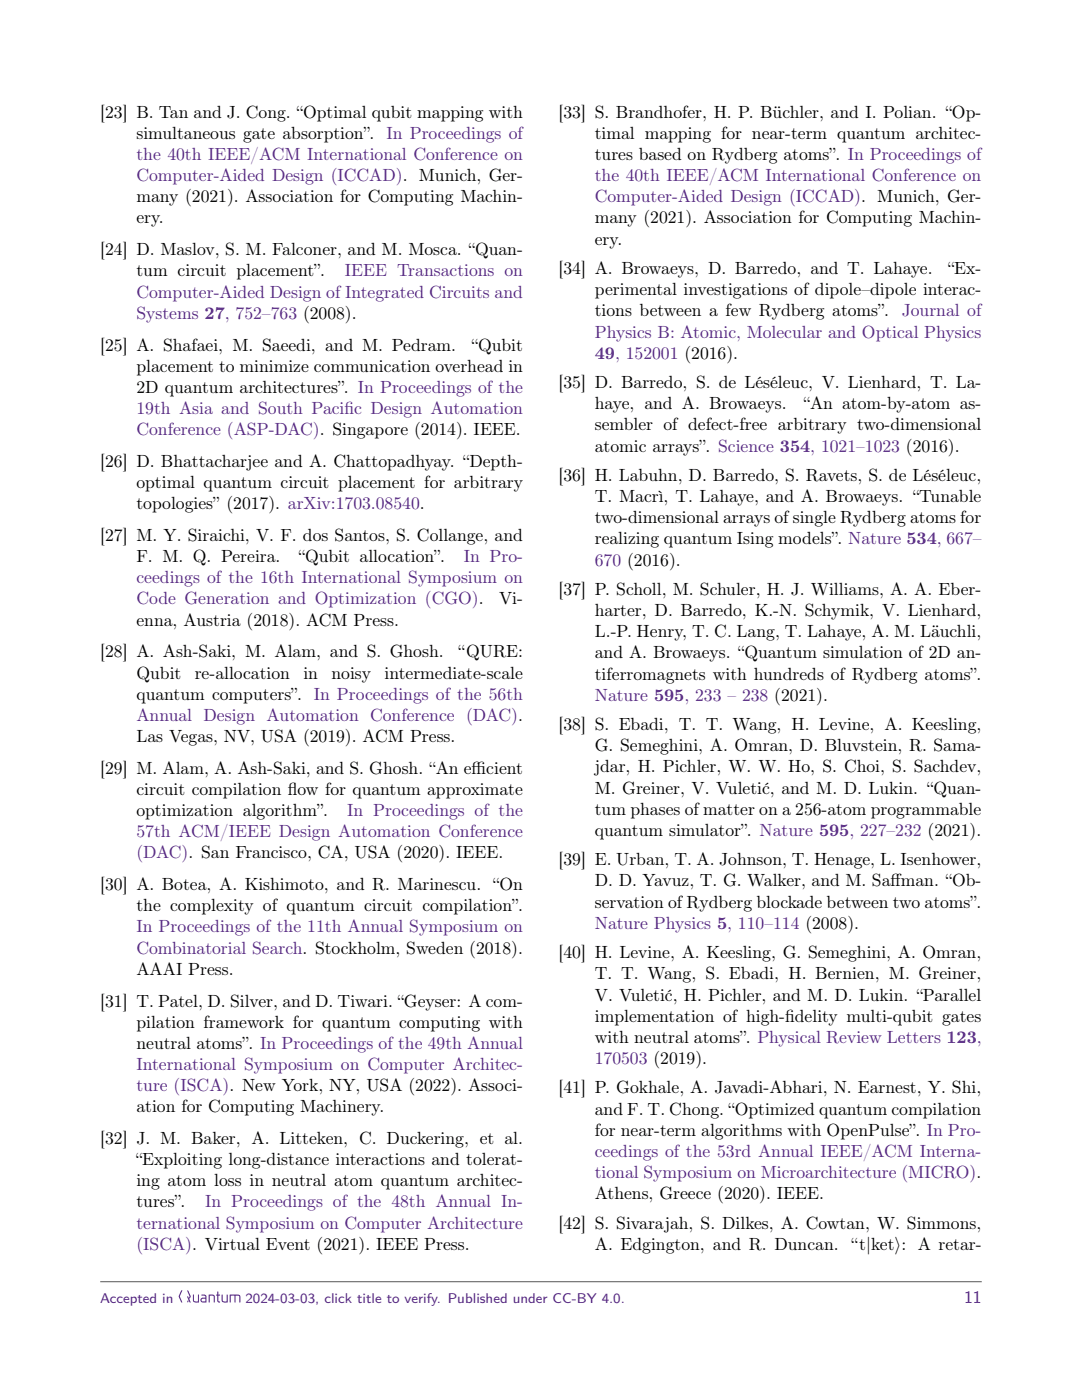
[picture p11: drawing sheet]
<svg xmlns="http://www.w3.org/2000/svg" width="216mm" height="279mm" viewBox="0 0 216 279" stroke-linecap="round" stroke-linejoin="round" font-family="sans-serif">
<defs><g id="words">
<g font-size="3.5">
<text x="20" y="23.5">[23] B. Tan and J. Cong. “Optimal qubit mapping with</text>
<text x="111.5" y="23.5">[33] S. Brandhofer, H. P. Büchler, and I. Polian. “Op-</text>
<text x="27.2" y="27.7">simultaneous gate absorption”. In Proceedings of</text>
<text x="118.7" y="27.7">timal mapping for near-term quantum architec-</text>
<text x="118.7" y="31.9">tures based on Rydberg atoms”. In Proceedings of</text>
<text x="27.2" y="40.4">many (2021). Association for Computing Machin-</text>
<text x="27.2" y="44.6">ery.</text>
<text x="118.7" y="44.6">many (2021). Association for Computing Machin-</text>
<text x="20" y="51">[24] D. Maslov, S. M. Falconer, and M. Mosca. “Quan-</text>
<text x="118.7" y="48.8">ery.</text>
<text x="27.2" y="55.2">tum circuit placement”.</text>
<text x="111.5" y="54.7">[34] A. Browaeys, D. Barredo, and T. Lahaye.</text>
<text x="118.7" y="58.9">perimental investigations of dipole–dipole interac-</text>
<text x="189.2" y="54.7">“Ex-</text>
<text x="118.7" y="63.1">tions between a few Rydberg atoms”.</text>
<text x="20" y="70">[25] A. Shafaei, M. Saeedi, and M. Pedram.</text>
<text x="94.2" y="70">“Qubit</text>
<text x="27.2" y="74.2">placement to minimize communication overhead in</text>
<text x="111.5" y="77.5">[35] D. Barredo, S. de Léséleuc, V. Lienhard, T. La-</text>
<text x="27.2" y="78.4">2D quantum architectures”. In Proceedings of the</text>
<text x="118.7" y="81.7">haye, and A. Browaeys.</text>
<text x="160.5" y="81.7">“An atom-by-atom as-</text>
<text x="118.7" y="85.9">sembler of defect-free arbitrary two-dimensional</text>
<text x="20" y="93.2">[26] D. Bhattacharjee and A. Chattopadhyay. “Depth-</text>
<text x="111.5" y="96">[36] H. Labuhn, D. Barredo, S. Ravets, S. de Léséleuc,</text>
<text x="118.7" y="90.1">atomic arrays”. Science 354, 1021–1023 (2016).</text>
<text x="27.2" y="97.4">optimal quantum circuit placement for arbitrary</text>
<text x="27.2" y="101.6">topologies” (2017). arXiv:1703.08540.</text>
<text x="118.7" y="100.2">T. Macrì, T. Lahaye, and A. Browaeys. “Tunable</text>
<text x="20" y="108">[27] M. Y. Siraichi, V. F. dos Santos, S. Collange, and</text>
<text x="118.7" y="104.4">two-dimensional arrays of single Rydberg atoms for</text>
<text x="27.2" y="112.2">F. M. Q. Pereira.</text>
<text x="59.7" y="112.2">“Qubit allocation”.</text>
<text x="118.7" y="108.7">realizing quantum Ising models”. Nature 534, 667–</text>
<text x="111.5" y="118.8">[37] P. Scholl, M. Schuler, H. J. Williams, A. A. Eber-</text>
<text x="27.2" y="124.8">enna, Austria (2018). ACM Press.</text>
<text x="99.6" y="120.6">Vi-</text>
<text x="118.7" y="123">harter, D. Barredo, K.-N. Schymik, V. Lienhard,</text>
<text x="20" y="131.2">[28] A. Ash-Saki, M. Alam, and S. Ghosh.</text>
<text x="91.6" y="131.2">“QURE:</text>
<text x="118.7" y="127.2">L.-P. Henry, T. C. Lang, T. Lahaye, A. M. Läuchli,</text>
<text x="118.7" y="131.4">and A. Browaeys. “Quantum simulation of 2D an-</text>
<text x="27.2" y="135.4">Qubit</text>
<text x="38.9" y="135.4">re-allocation</text>
<text x="60.5" y="135.4">in</text>
<text x="66.1" y="135.4">noisy</text>
<text x="76.7" y="135.4">intermediate-scale</text>
<text x="118.7" y="135.6">tiferromagnets with hundreds of Rydberg atoms”.</text>
<text x="27.2" y="139.6">quantum computers”. In Proceedings of the 56th</text>
<text x="27.2" y="148.1">Las Vegas, NV, USA (2019). ACM Press.</text>
<text x="111.5" y="145.7">[38] S. Ebadi, T. T. Wang, H. Levine, A. Keesling,</text>
<text x="118.7" y="149.9">G. Semeghini, A. Omran, D. Bluvstein, R. Sama-</text>
<text x="20" y="154.4">[29] M. Alam, A. Ash-Saki, and S. Ghosh. “An ef</text>
<text x="94.1" y="154.4">f</text>
<text x="94.1" y="154.4">icient</text>
<text x="118.7" y="154.2">jdar, H. Pichler, W. W. Ho, S. Choi, S. Sachdev,</text>
<text x="27.2" y="158.6">circuit compilation f</text>
<text x="57.4" y="158.6">low for quantum approximate</text>
<text x="118.7" y="158.4">M. Greiner, V. Vuletić, and M. D. Lukin. “Quan-</text>
<text x="27.2" y="162.9">optimization algorithm”.</text>
<text x="118.7" y="162.6">tum phases of matter on a 256-atom programmable</text>
<text x="118.7" y="166.8">quantum simulator”. Nature 595, 227–232 (2021).</text>
<text x="111.5" y="172.7">[39] E. Urban, T. A. Johnson, T. Henage, L. Isenhower,</text>
<text x="20" y="177.6">[30] A. Botea, A. Kishimoto, and R. Marinescu.</text>
<text x="98.5" y="177.6">“On</text>
<text x="118.7" y="176.9">D. D. Yavuz, T. G. Walker, and M. Saf</text>
<text x="177.7" y="176.9">fman. “Ob-</text>
<text x="27.2" y="181.9">the complexity of quantum circuit compilation”.</text>
<text x="118.7" y="181.1">servation of Rydberg blockade between two atoms”.</text>
<text x="111.5" y="191.2">[40] H. Levine, A. Keesling, G. Semeghini, A. Omran,</text>
<text x="27.2" y="194.5">AAAI Press.</text>
<text x="118.7" y="195.5">T. T. Wang, S. Ebadi, H. Bernien, M. Greiner,</text>
<text x="20" y="200.9">[31] T. Patel, D. Silver, and D. Tiwari. “Geyser: A com-</text>
<text x="118.7" y="199.7">V. Vuletić, H. Pichler, and M. D. Lukin. “Parallel</text>
<text x="118.7" y="203.9">implementation of high-f</text>
<text x="156.7" y="203.9">idelity multi-qubit gates</text>
<text x="27.2" y="205.1">pilation framework for quantum computing with</text>
<text x="27.2" y="209.3">neutral atoms”. In Proceedings of the 49th Annual</text>
<text x="118.7" y="208.1">with neutral atoms”. Physical Review Letters 123,</text>
<text x="27.2" y="222">ation for Computing Machinery.</text>
<text x="111.5" y="218.2">[41] P. Gokhale, A. Javadi-Abhari, N. Earnest, Y. Shi,</text>
<text x="118.7" y="222.4">and F. T. Chong. “Optimized quantum compilation</text>
<text x="118.7" y="226.6">for near-term algorithms with OpenPulse”. In Pro-</text>
<text x="20" y="228.3">[32] J. M. Baker, A. Litteken, C. Duckering, et al.</text>
<text x="27.2" y="232.5">“Exploiting long-distance interactions and tolerat-</text>
<text x="27.2" y="236.7">ing atom loss in neutral atom quantum architec-</text>
<text x="118.7" y="239.3">Athens, Greece (2020). IEEE.</text>
<text x="27.2" y="241">tures”.</text>
<text x="111.5" y="245.2">[42] S. Sivarajah, S. Dilkes, A. Cowtan, W. Simmons,</text>
<text x="118.7" y="249.4">A. Edgington, and R. Duncan.</text>
<text x="170" y="249.4">“t|ket⟩: A retar-</text>
</g>
<g font-size="3.5" fill="#53257f">
<text x="27.2" y="31.9">the 40th IEEE/ACM International Conference on</text>
<text x="27.2" y="36.2">Computer-Aided Design (ICCAD). Munich, Ger-</text>
<text x="118.7" y="36.2">the 40th IEEE/ACM International Conference on</text>
<text x="118.7" y="40.4">Computer-Aided Design (ICCAD). Munich, Ger-</text>
<text x="27.2" y="59.4">Computer-Aided Design of Integrated Circuits and</text>
<text x="68.8" y="55.2">IEEE Transactions on</text>
<text x="27.2" y="63.6">Systems 27, 752–763 (2008).</text>
<text x="179.9" y="63.1">Journal of</text>
<text x="118.7" y="67.4">Physics B: Atomic, Molecular and Optical Physics</text>
<text x="118.7" y="71.6">49, 152001 (2016).</text>
<text x="27.2" y="82.6">19th Asia and South Pacif</text>
<text x="68.7" y="82.6">ic Design Automation</text>
<text x="27.2" y="86.8">Conference (ASP-DAC). Singapore (2014). IEEE.</text>
<text x="92.5" y="112.2">In Pro-</text>
<text x="118.7" y="112.9">670 (2016).</text>
<text x="27.2" y="116.4">ceedings of the 16th International Symposium on</text>
<text x="27.2" y="120.6">Code Generation and Optimization (CGO).</text>
<text x="27.2" y="143.9">Annual Design Automation Conference (DAC).</text>
<text x="118.7" y="139.8">Nature 595, 233 – 238 (2021).</text>
<text x="27.2" y="167.1">57th ACM/IEEE Design Automation Conference</text>
<text x="69.3" y="162.9">In Proceedings of the</text>
<text x="27.2" y="171.3">(DAC). San Francisco, CA, USA (2020). IEEE.</text>
<text x="118.7" y="185.4">Nature Physics 5, 110–114 (2008).</text>
<text x="27.2" y="186.1">In Proceedings of the 11th Annual Symposium on</text>
<text x="27.2" y="190.3">Combinatorial Search. Stockholm, Sweden (2018).</text>
<text x="27.2" y="213.5">International Symposium on Computer Architec-</text>
<text x="118.7" y="212.3">170503 (2019).</text>
<text x="27.2" y="217.7">ture (ISCA). New York, NY, USA (2022). Associ-</text>
<text x="118.7" y="230.9">ceedings of the 53rd Annual IEEE/ACM Interna-</text>
<text x="118.7" y="235.1">tional Symposium on Microarchitecture (MICRO).</text>
<text x="27.2" y="245.2">ternational Symposium on Computer Architecture</text>
<text x="41" y="241">In Proceedings of the 48th Annual In-</text>
<text x="27.2" y="249.4">(ISCA). Virtual Event (2021). IEEE Press.</text>
<text x="35.6" y="259.9">Quantum</text>
<text x="192.4" y="259.9">11</text>
</g>
<g font-size="2.8" fill="#53257f">
<text x="20" y="259.9">Accepted in</text>
<text x="49" y="259.9">2024-03-03, click title to verify. Published under CC-BY 4.0.</text>
</g>
</g></defs>
<path d="M20 255.8h175.9" fill="none" stroke="#555" stroke-width=".2"/>
<use href="#words"/>
</svg>
